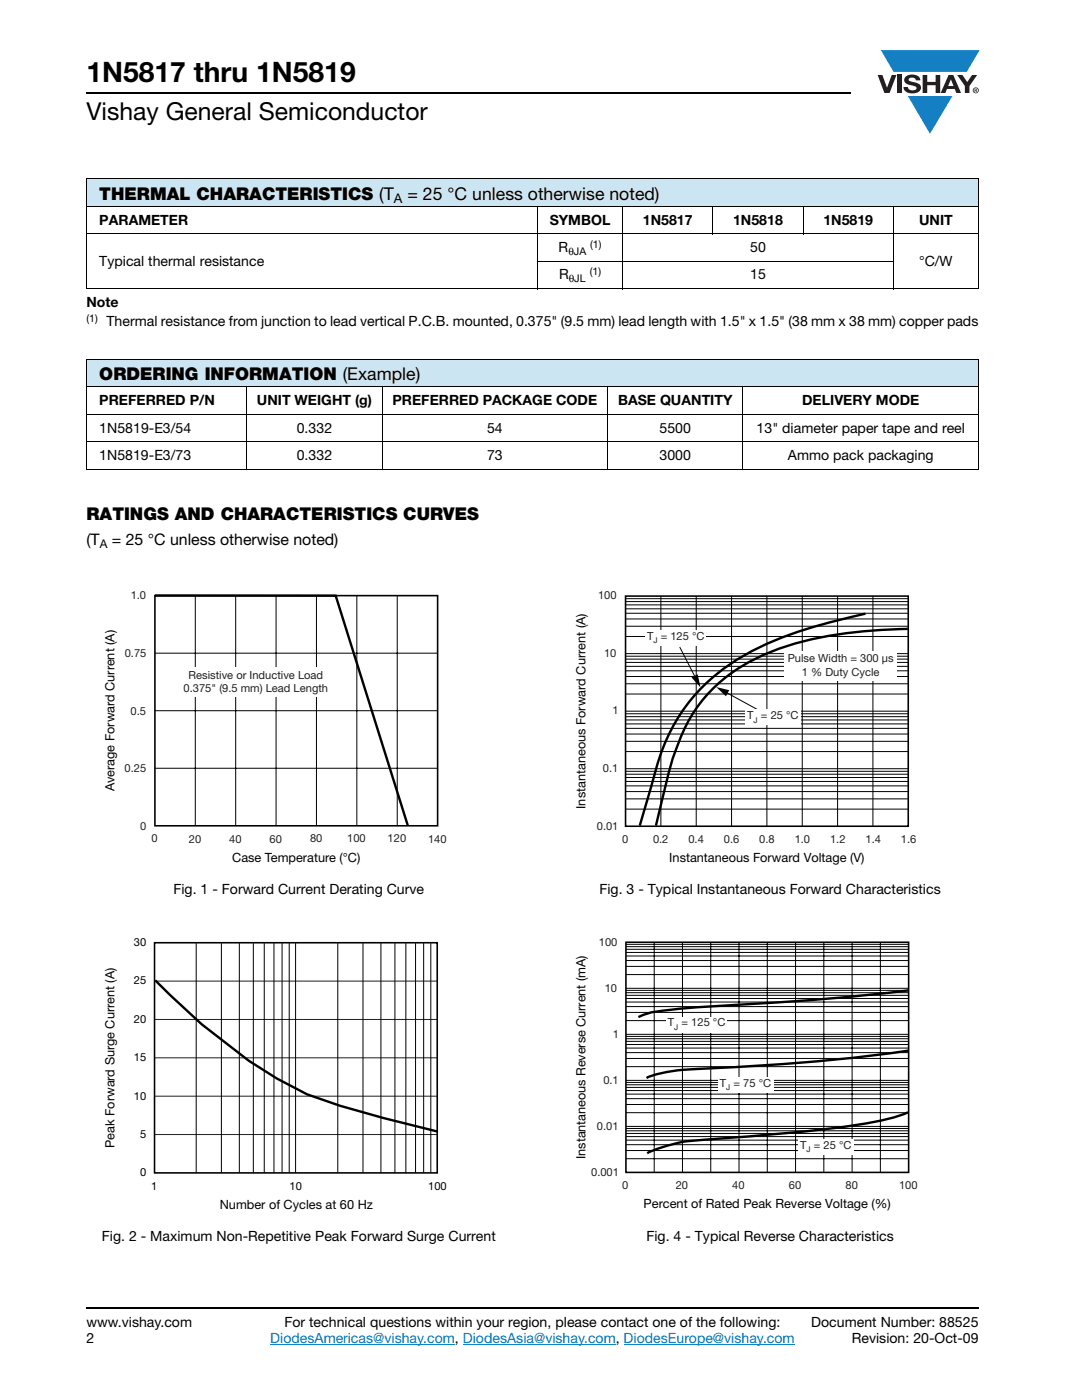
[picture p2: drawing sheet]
<svg xmlns="http://www.w3.org/2000/svg" width="216mm" height="279mm" viewBox="0 0 216 279" stroke-linecap="round" stroke-linejoin="round" font-family="sans-serif">
<defs><g id="words">
<text font-size="5.6" x="17.3" y="16.4">1N5817 thru 1N5819</text>
<text font-size="4.9" x="17.3" y="24">Vishay General Semiconductor</text>
<g font-size="3.5">
<text x="19.8" y="39.8">THERMAL CHARACTERISTICS (T</text>
<text x="81.3" y="39.8">= 25 °C unless otherwise noted)</text>
<text x="19.8" y="75.8">ORDERING INFORMATION (Example)</text>
<text x="17.3" y="103.7">RATINGS AND CHARACTERISTICS CURVES</text>
</g>
<g font-size="3.2">
<text x="17.3" y="108.8">(T</text>
<text x="22.3" y="108.8">= 25 °C unless otherwise noted)</text>
</g>
<g font-size="2.8">
<text x="19.8" y="44.9">PARAMETER</text>
<text x="109.7" y="44.9">SYMBOL</text>
<text x="128.3" y="44.9">1N5817</text>
<text x="146.3" y="44.9">1N5818</text>
<text x="164.3" y="44.9">1N5819</text>
<text x="183.4" y="44.9">UNIT</text>
<text x="19.8" y="53">Typical thermal resistance</text>
<text x="111.5" y="50.3">R</text>
<text x="149.7" y="50.3">50</text>
<text x="183.4" y="53">°C/W</text>
<text x="111.6" y="55.8">R</text>
<text x="149.7" y="55.8">15</text>
<text x="17.3" y="61.3">Note</text>
<text x="21.3" y="65.1">Thermal resistance from junction to lead vertical P.C.B. mounted, 0.375&quot; (9.5 mm) lead length with 1.5&quot; x 1.5&quot; (38 mm x 38 mm) copper pads</text>
<text x="19.8" y="80.9">PREFERRED P/N</text>
<text x="51.3" y="80.9">UNIT WEIGHT (g)</text>
<text x="78.3" y="80.9">PREFERRED PACKAGE CODE</text>
<text x="123.3" y="80.9">BASE QUANTITY</text>
<text x="160.1" y="80.9">DELIVERY MODE</text>
<text x="19.8" y="86.3">1N5819-E3/54</text>
<text x="59.2" y="86.3">0.332</text>
<text x="97.2" y="86.3">54</text>
<text x="131.6" y="86.3">5500</text>
<text x="151" y="86.3">13&quot; diameter paper tape and reel</text>
<text x="19.8" y="91.8">1N5819-E3/73</text>
<text x="59.2" y="91.8">0.332</text>
<text x="97.2" y="91.8">73</text>
<text x="131.6" y="91.8">3000</text>
<text x="157.2" y="91.8">Ammo pack packaging</text>
<text x="34.6" y="178.4">Fig. 1 - Forward Current Derating Curve</text>
<text x="119.6" y="178.4">Fig. 3 - Typical Instantaneous Forward Characteristics</text>
<text x="20.3" y="247.6">Fig. 2 - Maximum Non-Repetitive Peak Forward Surge Current</text>
<text x="129" y="247.6">Fig. 4 - Typical Reverse Characteristics</text>
<text x="17.3" y="264.9">www.vishay.com</text>
<text x="17.3" y="268.1">2</text>
<text x="56.7" y="264.9">For technical questions within your region, please contact one of the following:</text>
<text x="161.9" y="264.9">Document Number: 88525</text>
<text x="170" y="268.1">Revision: 20-Oct-09</text>
</g>
<text font-size="2.8" fill="#007ec4" x="53.9" y="268.1">DiodesAmericas@vishay.com, DiodesAsia@vishay.com, DiodesEurope@vishay.com</text>
<text font-size="2.6" x="78.6" y="40.4">A</text>
<g font-size="2.5">
<text x="22.9" y="157.9" transform="rotate(-90 22.9 157.9)">Average Forward Current (A)</text>
<text x="116.9" y="161.4" transform="rotate(-90 116.9 161.4)">Instantaneous Forward Current (A)</text>
<text x="46.3" y="172">Case Temperature (°C)</text>
<text x="133.6" y="172.1">Instantaneous Forward Voltage (V)</text>
<text x="22.9" y="229.1" transform="rotate(-90 22.9 229.1)">Peak Forward Surge Current (A)</text>
<text x="116.9" y="231.3" transform="rotate(-90 116.9 231.3)">Instantaneous Reverse Current (mA)</text>
<text x="43.8" y="241.2">Number of Cycles at 60 Hz</text>
<text x="128.4" y="241.2">Percent of Rated Peak Reverse Voltage (%)</text>
</g>
<text font-size="2.4" x="19.9" y="109.4">A</text>
<g font-size="2.2" fill="#231f20">
<text x="26.1" y="119.6">1.0</text>
<text x="119.3" y="119.6">100</text>
<text x="24.9" y="131.1">0.75</text>
<text x="120.5" y="131.1">10</text>
<text x="26.1" y="142.6">0.5</text>
<text x="122.2" y="142.6">1</text>
<text x="24.9" y="154.1">0.25</text>
<text x="120.3" y="154.1">0.1</text>
<text x="28" y="165.6">0</text>
<text x="119.1" y="165.5">0.01</text>
<text x="30.3" y="168.1">0</text>
<text x="37.7" y="168.2">20</text>
<text x="45.7" y="168.2">40</text>
<text x="53.8" y="168.2">60</text>
<text x="61.9" y="168.1">80</text>
<text x="69.3" y="168.1">100</text>
<text x="77.3" y="168.1">120</text>
<text x="85.4" y="168.2">140</text>
<text x="124.2" y="168.2">0</text>
<text x="130.3" y="168.2">0.2</text>
<text x="137.4" y="168.2">0.4</text>
<text x="144.4" y="168.2">0.6</text>
<text x="151.5" y="168.2">0.8</text>
<text x="158.6" y="168.2">1.0</text>
<text x="165.6" y="168.2">1.2</text>
<text x="172.7" y="168.2">1.4</text>
<text x="179.8" y="168.2">1.6</text>
<text x="119.5" y="188.8">100</text>
<text x="120.7" y="198">10</text>
<text x="122.3" y="207.1">1</text>
<text x="120.4" y="216.3">0.1</text>
<text x="119.1" y="225.5">0.01</text>
<text x="118" y="234.6">0.001</text>
<text x="124.1" y="237.3">0</text>
<text x="134.8" y="237.3">20</text>
<text x="146.1" y="237.3">40</text>
<text x="157.4" y="237.3">60</text>
<text x="168.7" y="237.3">80</text>
<text x="179.4" y="237.3">100</text>
</g>
<g font-size="2.2" fill="#211e1e">
<text x="129.1" y="127.7">T = 125 °C</text>
<text x="37.6" y="135.4">Resistive or Inductive Load</text>
<text x="157.2" y="132.2">Pul</text>
<text x="160" y="134.9">1 % Duty Cycle</text>
<text x="160.4" y="132.2">se Width = 300 μs</text>
<text x="36.6" y="138.1">0.375&quot; (9.5 mm) Lead Length</text>
<text x="149.1" y="143.6">T = 25 °C</text>
<text x="133.3" y="204.9">T = 125 °C</text>
<text x="143.6" y="216.9">T = 75 °C</text>
<text x="159.7" y="229.3">T = 25 °C</text>
</g>
<g font-size="2.2">
<text x="26.7" y="188.8">30</text>
<text x="26.7" y="196.5">25</text>
<text x="26.7" y="204.1">20</text>
<text x="26.7" y="211.8">15</text>
<text x="26.7" y="219.4">10</text>
<text x="28" y="227.1">5</text>
<text x="28" y="234.8">0</text>
<text x="30.2" y="237.4">1</text>
<text x="57.8" y="237.4">10</text>
<text x="85.4" y="237.4">100</text>
</g>
<g font-size="2.1">
<text x="113.4" y="50.8">θJA</text>
<text x="117.8" y="49.5">(1)</text>
<text x="113.5" y="56.3">θJL</text>
<text x="117.7" y="54.9">(1)</text>
<text x="17.3" y="64.3">(1)</text>
</g>
<g font-size="1.6" fill="#211e1e">
<text x="130.4" y="128.3">J</text>
<text x="150.4" y="144.2">J</text>
<text x="134.5" y="205.5">J</text>
<text x="144.9" y="217.6">J</text>
<text x="161" y="229.9">J</text>
</g>
</g></defs>
<g fill="#147fc3">
<path d="M175.8 10h19.7l-2.6 4.4h-3.8h-10.8z"/>
<path d="M181.2 19.2h8.8l-4.4 7.5z"/>
</g>
<g fill="#231f20">
<path d="M175.1 15h1l.9 2.5 .9-2.5h1l-1.4 3.6h-1z"/>
<path d="M179 15h.9v3.6h-.9z"/>
<path d="M180.8 15.3a2.1 2.1 0 0 1 2.7 .3l.1 .4h-.8a.79 .79 0 0 0-.7-.5 .79 .79 0 0 0-.8 .4l.2 .3 1 .2a1.08 1.08 0 0 1 1.3 1.1 1.08 1.08 0 0 1-1.1 1.1 1.73 1.73 0 0 1-2.4-1.2h.9a.96 .96 0 0 0 .8 .6 .96 .96 0 0 0 .9-.4 1.31 1.31 0 0 0-1.2-.6 1.03 1.03 0 0 1-1.1-.6 1.03 1.03 0 0 1 .2-1.1z"/>
<path d="M184.1 15h.9v1.3h1.7v-1.3h.9v3.6h-.9v-1.6h-1.7v1.6h-.9z"/>
<path d="M191 15h1l1 1.4 1-1.4h1l-1.6 2.2v1.4h-.9v-1.4z"/>
<path d="M189.7 15.8l.6 1.4h-1.1zM189.3 15l-1.6 3.6h.9l.4-.8h1.5l.3 .8h1l-1.6-3.6z"/>
<path d="M194.2 18a.5 .5 0 0 1 1 0 .5 .5 0 0 1-1 0zM194.1 18a.6 .6 0 0 0 1.2 0 .6 .6 0 0 0-1.2 0z"/>
<path d="M194.6 17.8h.2v.2h-.2zM194.5 17.7v.7h.1v-.3l.4 .3-.2-.3 .2-.2-.1-.2z"/>
</g>
<path d="M53.9 268.3h36.9M92.4 268.3h30.5M124.4 268.3h34.2" fill="none" stroke="#007ec4" stroke-width=".2"/>
<path d="M17.3 18.6h152.5M17.3 261h178" fill="none" stroke="#000" stroke-width=".36"/>
<g fill="#cce5f3">
<path d="M17.3 35.7h178v5.5h-178z"/>
<path d="M17.3 71.7h178v5.5h-178z"/>
</g>
<g fill="none" stroke="#000" stroke-width=".2">
<path d="M17.2 35.7h178.1M17.3 35.8v21.7M195.3 35.8v21.7M17.2 41.2h178.1M17.2 46.7h178.1M17.2 57.6h178.1M107.2 52.1h71.2M107.3 41.1v16.6M124.2 41.1v16.6M142.3 41.1v5.7M160.3 41.1v5.7M178.2 41.1v16.6"/>
<path d="M17.2 71.7h178.1M17.2 77.2h178.1M17.3 71.8v21.7M49.3 77.1v16.6M76.2 77.1v16.6M121.2 77.1v16.6M148.3 77.1v16.6M195.3 71.8v21.7M17.2 82.7h178.1M17.2 88.2h178.1M17.2 93.6h178.1"/>
</g>
<path d="M20.7 117.8h68.4v54.8h-68.4z" fill="#fff"/>
<path d="M39 118.9v45.9M47 118.9v45.9M55.1 118.9v45.9M63.1 118.9v45.9M71.2 118.9v45.9M79.3 118.9v45.9M30.9 130.4h56.4M30.9 141.8h56.4M30.9 153.3h56.4" fill="none" stroke="#000" stroke-width=".2"/>
<path d="M30.9 118.9h56.4v45.9h-56.4z" fill="none" stroke="#000" stroke-width=".32"/>
<path d="M30.9 118.9h36.1l14.4 45.8" fill="none" stroke="#000" stroke-width=".48"/>
<g fill="#fff">
<path d="M36.2 133.2h29.7v5.8h-29.7z"/>
<path d="M20.7 187h68.4v54.8h-68.4z"/>
</g>
<path d="M30.8 195.8h56.5M30.8 218.8h56.5M30.8 211.1h56.5M30.8 203.5h56.5M30.8 226.4h56.5" fill="none" stroke="#211e1e" stroke-width=".2"/>
<g fill="none" stroke="#000" stroke-width=".2">
<path d="M39.1 188.2v45.9M44.2 188.2v45.9M47.8 188.2v45.9M50.5 188.2v45.9M52.7 188.2v45.9M54.7 188.2v45.9M56.3 188.2v45.9M57.7 188.2v45.9M59 188.2v45.9M67.4 188.2v45.9M72.4 188.2v45.9M76 188.2v45.9"/>
<path d="M78.8 188.2v45.9M81 188.2v45.9M82.9 188.2v45.9M84.5 188.2v45.9M86 188.2v45.9"/>
</g>
<path d="M30.8 188.1h56.4v46h-56.4z" fill="none" stroke="#000" stroke-width=".32"/>
<path d="M31 195.7l9.2 8.7 9.5 7.3 5.5 3.5 6.1 3.2 6.5 2.3 8.7 2.4 10.7 2.7" fill="none" stroke="#000" stroke-width=".48"/>
<path d="M114.7 117.8h68.2v54.9h-68.2z" fill="#fff"/>
<g fill="none" stroke="#000" stroke-width=".2">
<path d="M124.8 119.5h56.4M131.9 119v45.9M138.9 119v45.9M146 119v45.9M153 119v45.9M160.1 119v45.9M167.1 119v45.9M174.2 119v45.9M124.8 138.5h56.4M124.8 136.5h56.4M124.8 135h56.4M124.8 133.9h56.4"/>
<path d="M124.8 131.5h56.4M124.8 132.2h56.4M124.8 133h56.4M124.8 131h56.4M124.8 130.4h56.4M124.8 127h56.4M124.8 125h56.4M124.8 123.5h56.4M124.8 122.4h56.4M124.8 120.1h56.4M124.8 120.7h56.4M124.8 121.5h56.4"/>
<path d="M135.6 129.1l3.2 6.2M144.8 138.1l8.7 4.8M124.8 159.4h56.4M124.8 158h56.4M124.8 156.8h56.4M124.8 154.5h56.4M124.8 155.2h56.4M124.8 156h56.4M124.8 153.9h56.4M124.8 153.4h56.4M124.8 150h56.4M124.8 147.9h56.4"/>
<path d="M124.8 146.5h56.4M124.8 145.4h56.4M124.8 143h56.4M124.8 143.7h56.4M124.8 144.5h56.4M124.8 142.4h56.4M124.8 141.9h56.4M124.8 161.5h56.4"/>
</g>
<path d="M124.8 119h56.4v45.9h-56.4z" fill="none" stroke="#000" stroke-width=".32"/>
<path d="M138 135.2l1.2-.6 .6 2.6zM142.9 137.1l2.6 .6-.6 1.3z" fill="#000"/>
<path d="M172.7 122.5a98.7 98.7 0 0 0-22.2 7.2 36.8 36.8 0 0 0-20.2 25.9l-2.6 9.2M181.1 125.5a83.1 83.1 0 0 0-26.1 4.1 31.6 31.6 0 0 0-18.5 15.9l-2.4 6.4-3.2 12.9" fill="none" stroke="#000" stroke-width=".48"/>
<g fill="#fff">
<path d="M128.8 125.8h12.1v3.1h-12.1z"/>
<path d="M148.7 141.6h11v3.2h-11z"/>
<path d="M156.5 129.9h22.5v5.9h-22.5z"/>
<path d="M114.7 187h68.4v54.7h-68.4z"/>
</g>
<path d="M124.9 188h56.4v46h-56.4z" fill="none" stroke="#000" stroke-width=".32"/>
<g fill="none" stroke="#000" stroke-width=".2">
<path d="M124.9 200h56.4M124.9 198.1h56.4M124.9 198.6h56.4M124.9 199.3h56.4M124.9 197.6h56.4M124.9 197.2h56.4M124.9 194.5h56.4M124.9 192.9h56.4M124.9 191.7h56.4M124.9 190.8h56.4M124.9 188.9h56.4M124.9 189.5h56.4"/>
<path d="M124.9 190.1h56.4M124.9 188.5h56.4M130.5 188.1v45.8M136.2 188.1v45.8M141.8 188.1v45.8M147.5 188.1v45.8M153.1 188.1v45.8M158.7 188.1v45.8M164.4 188.1v45.8M170 188.1v45.8M175.7 188.1v45.8M124.9 219.3h56.4"/>
<path d="M124.9 218.4h56.4M124.9 216.5h56.4M124.9 217h56.4M124.9 217.6h56.4M124.9 216h56.4M124.9 215.6h56.4M124.9 212.9h56.4M124.9 211.2h56.4M124.9 210.1h56.4M124.9 209.2h56.4M124.9 207.3h56.4M124.9 207.8h56.4"/>
<path d="M124.9 208.5h56.4M124.9 206.8h56.4M124.9 206.4h56.4M124.9 203.7h56.4M124.9 202h56.4M124.9 200.9h56.4M124.9 231.2h56.4M124.9 229.6h56.4M124.9 228.4h56.4M124.9 227.5h56.4M124.9 225.7h56.4M124.9 226.2h56.4"/>
<path d="M124.9 226.8h56.4M124.9 225.2h56.4M124.9 224.8h56.4M124.9 222.1h56.4M124.9 220.4h56.4"/>
</g>
<path d="M181.3 197.7a722 722 0 0 1-43.4 3.4l-2.7 .3a23.8 23.8 0 0 0-7.8 1.6M181.3 209.7a475.4 475.4 0 0 1-45.1 3.8 23.8 23.8 0 0 0-7.2 1.6M181.2 222a47.1 47.1 0 0 1-11.9 2.8 875.6 875.6 0 0 1-33.2 3.1 30.8 30.8 0 0 0-7 2.3" fill="none" stroke="#000" stroke-width=".48"/>
<g fill="#fff">
<path d="M132.9 202.9h12.2v3.2h-12.2z"/>
<path d="M159.3 227.4h11v3.1h-11z"/>
<path d="M143.3 215h11v3.1h-11z"/>
</g>
<use href="#words"/>
</svg>
